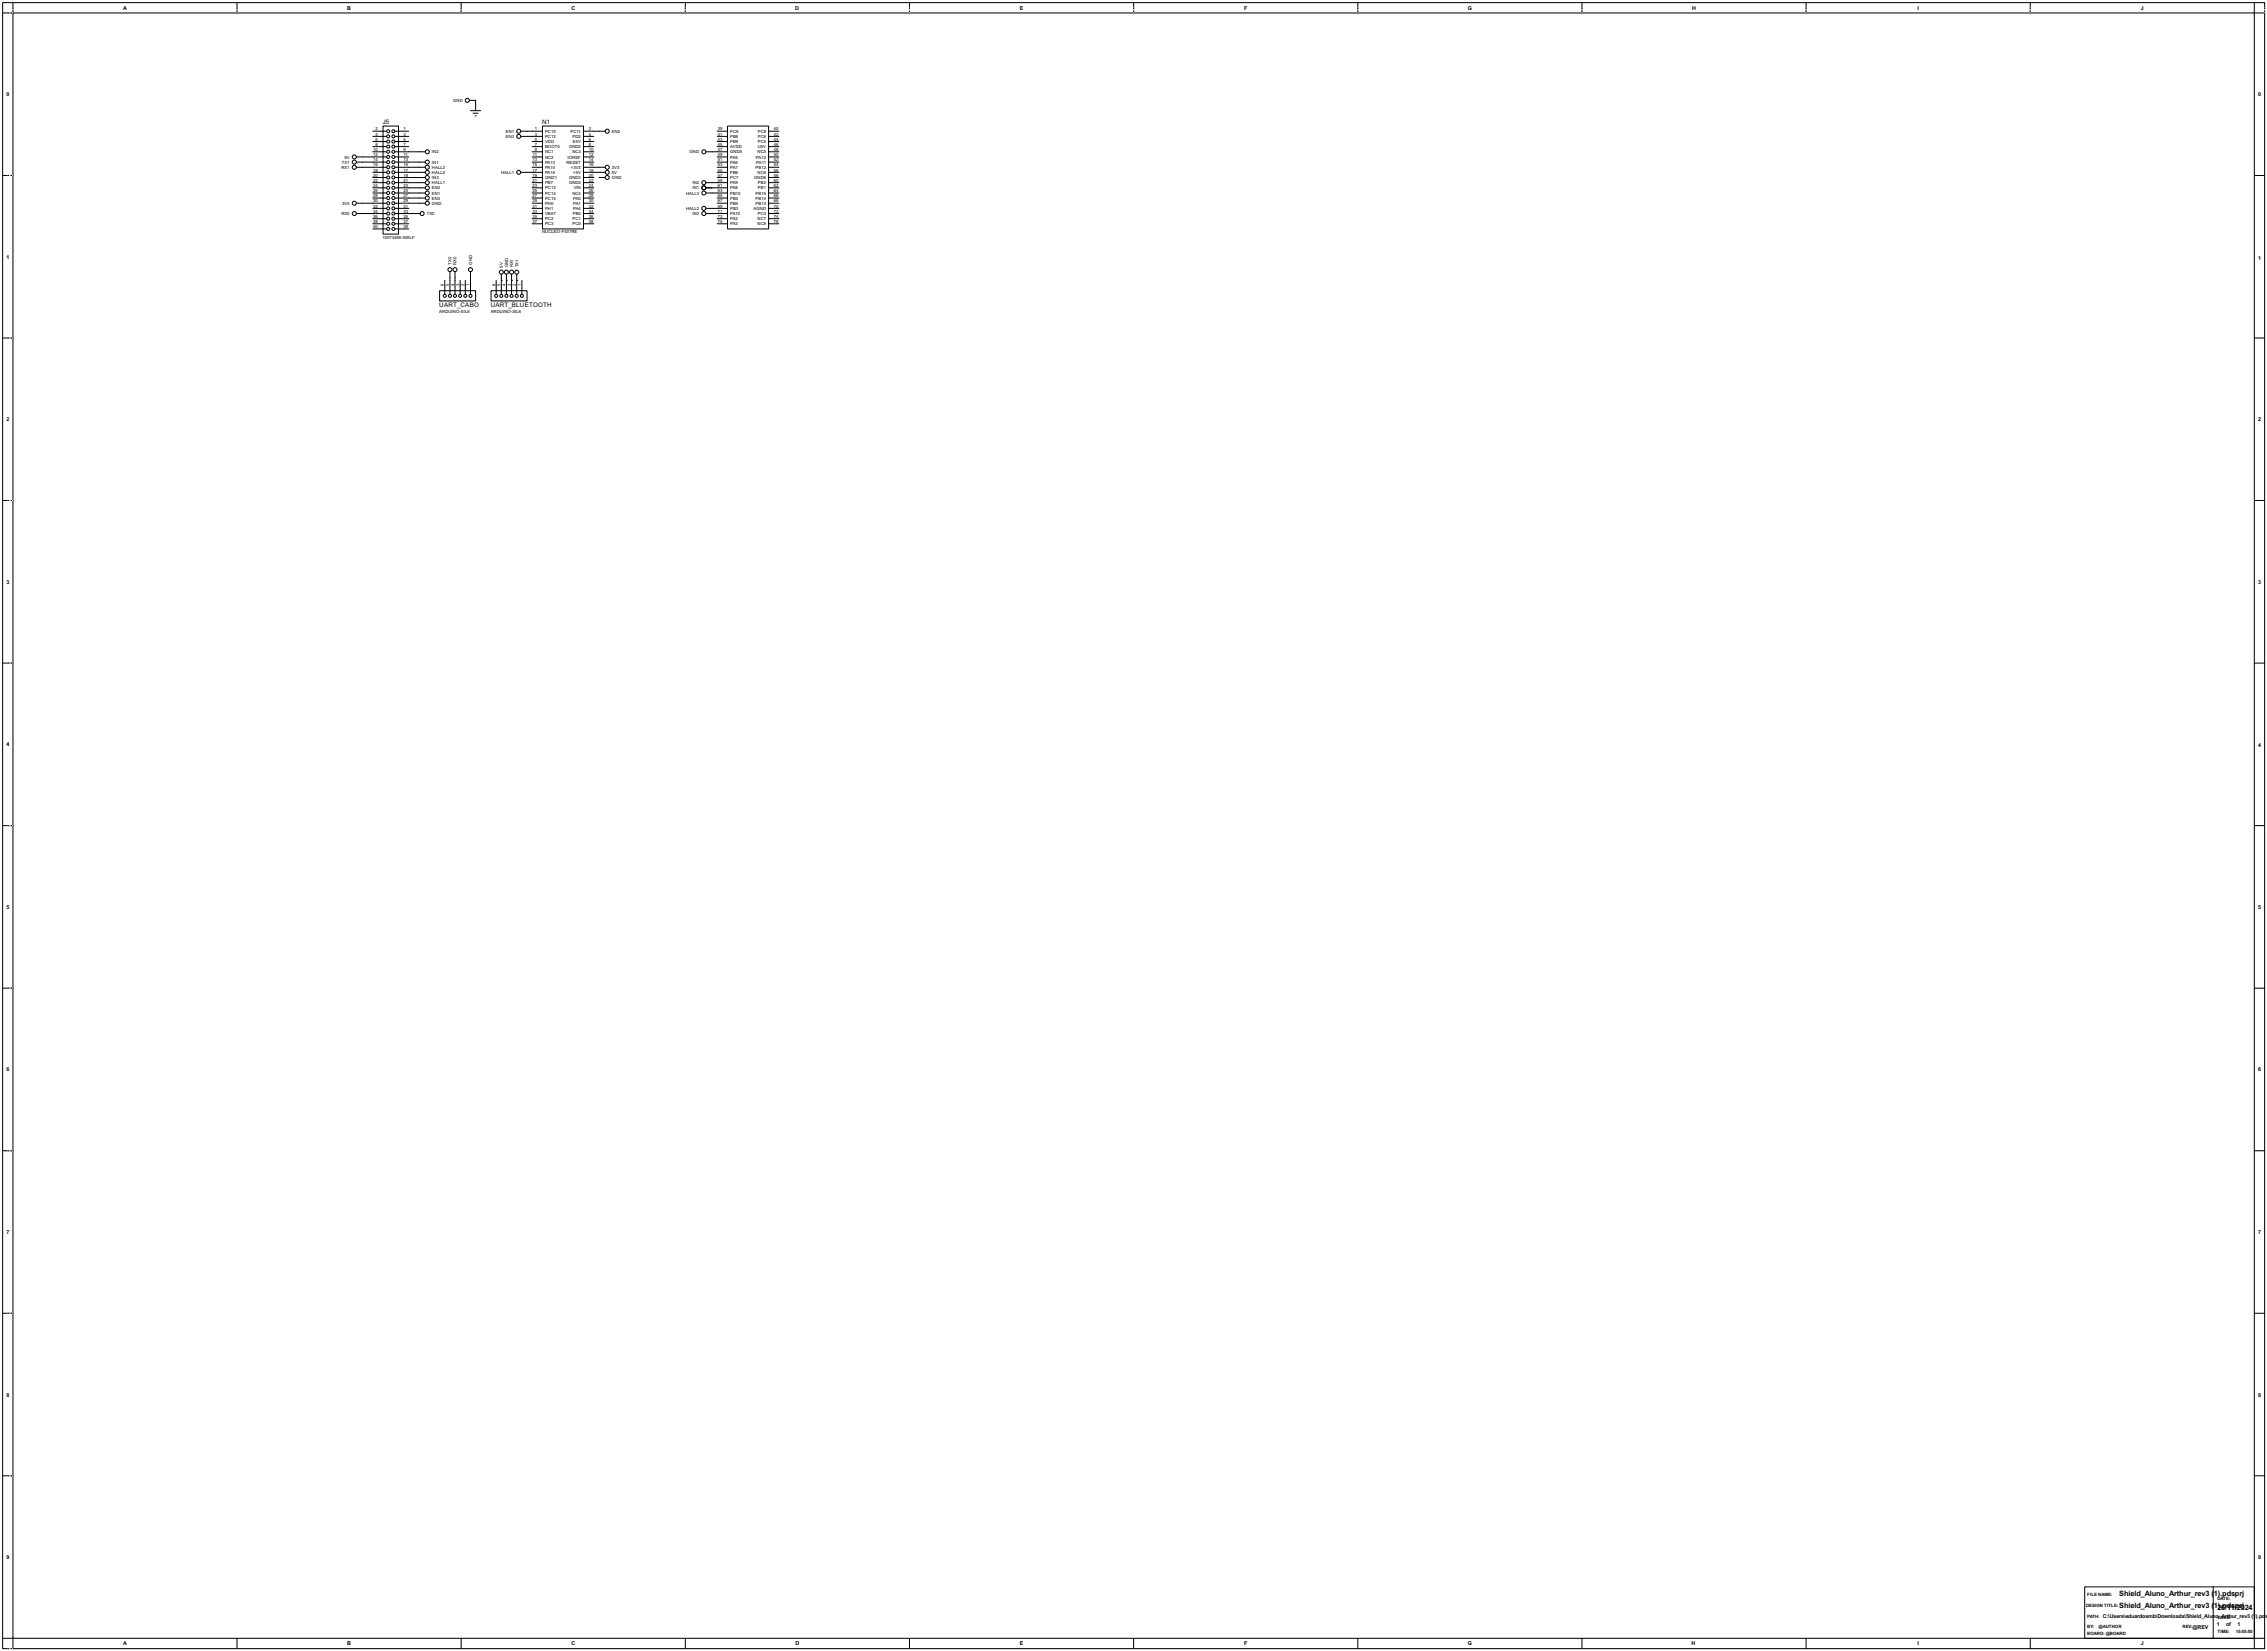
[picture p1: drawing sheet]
<svg xmlns="http://www.w3.org/2000/svg" width="1120mm" height="815mm" viewBox="0 0 1120 815" stroke-linecap="round" stroke-linejoin="round" font-family="sans-serif">
<defs><g id="words">
<g font-size="4.1">
<text x="1047" y="788">Shield_Aluno_Arthur_rev3 (</text>
<text x="1094" y="788">1).pdsprj</text>
<text x="1047" y="794">Shield_Aluno_Arthur_rev3 (</text>
<text x="1094" y="794">12).6p/d1/2024</text>
<text x="1100" y="795">1sprj</text>
</g>
<g font-size="3.5">
<text x="189" y="61">J5</text>
<text x="268" y="61">N1</text>
<text x="217" y="152">UART_CABO</text>
<text x="242" y="152">UART_BLUETOOTH</text>
</g>
<g font-size="3">
<text x="61" y="5">A</text>
<text x="172" y="5">B</text>
<text x="282" y="5">C</text>
<text x="393" y="5">D</text>
<text x="504" y="5">E</text>
<text x="615" y="5">F</text>
<text x="725" y="5">G</text>
<text x="836" y="5">H</text>
<text x="947" y="5">I</text>
<text x="1058" y="5">J</text>
<text x="3" y="48">0</text>
<text x="1116" y="48">0</text>
<text x="3" y="128">1</text>
<text x="1116" y="128">1</text>
<text x="3" y="208">2</text>
<text x="1116" y="208">2</text>
<text x="3" y="288">3</text>
<text x="1116" y="289">3</text>
<text x="3" y="369">4</text>
<text x="1116" y="369">4</text>
<text x="3" y="449">5</text>
<text x="1116" y="449">5</text>
<text x="3" y="529">6</text>
<text x="1116" y="529">6</text>
<text x="3" y="610">7</text>
<text x="1116" y="609">7</text>
<text x="3" y="690">8</text>
<text x="1116" y="690">8</text>
<text x="3" y="770">9</text>
<text x="1116" y="770">9</text>
<text x="1039" y="799">C:\Users\eduardosmb\Downloads\Shield_Aluno_Arthur_rev3 (1</text>
<text x="1095" y="803">1</text>
<text x="1100" y="803">of</text>
<text x="1106" y="803">1</text>
<text x="1115" y="799">).pd</text>
<text x="1119" y="799">s</text>
<text x="1083" y="804">@REV</text>
<text x="61" y="813">A</text>
<text x="172" y="813">B</text>
<text x="282" y="813">C</text>
<text x="393" y="813">D</text>
<text x="504" y="813">E</text>
<text x="615" y="813">F</text>
<text x="725" y="813">G</text>
<text x="836" y="813">H</text>
<text x="947" y="813">I</text>
<text x="1058" y="813">J</text>
</g>
<g font-size="2.5">
<text x="1031" y="788">FILE NAME:</text>
<text x="1096" y="790">DATE:</text>
<text x="1031" y="794">DESIGN TITLE:</text>
<text x="1031" y="799">PATH:</text>
<text x="1031" y="804">BY:</text>
<text x="1037" y="804">@AUTHOR</text>
<text x="1096" y="800">PAGE:</text>
<text x="1031" y="807">BOARD: @BOARD</text>
<text x="1078" y="804">REV:</text>
<text x="1096" y="807">TIME:</text>
<text x="1105" y="807">15:05:50</text>
</g>
<g font-size="2.4">
<text x="224" y="50">GND</text>
<text x="186" y="64">2</text>
<text x="199" y="64">1</text>
<text x="250" y="66">EN1</text>
<text x="264" y="64">1</text>
<text x="269" y="66">PC10</text>
<text x="282" y="66">PC11</text>
<text x="291" y="64">2</text>
<text x="302" y="66">EN2</text>
<text x="355" y="64">39</text>
<text x="361" y="66">PC9</text>
<text x="374" y="66">PC8</text>
<text x="382" y="64">40</text>
<text x="186" y="67">4</text>
<text x="186" y="69">6</text>
<text x="186" y="72">8</text>
<text x="199" y="67">3</text>
<text x="199" y="69">5</text>
<text x="199" y="72">7</text>
<text x="250" y="68">EN3</text>
<text x="264" y="67">3</text>
<text x="264" y="69">5</text>
<text x="264" y="72">7</text>
<text x="269" y="68">PC12</text>
<text x="269" y="71">VDD</text>
<text x="283" y="68">PD2</text>
<text x="283" y="71">E5V</text>
<text x="291" y="67">4</text>
<text x="291" y="69">6</text>
<text x="291" y="72">8</text>
<text x="355" y="67">41</text>
<text x="355" y="69">43</text>
<text x="355" y="72">45</text>
<text x="361" y="68">PB8</text>
<text x="361" y="71">PB9</text>
<text x="374" y="68">PC6</text>
<text x="374" y="71">PC5</text>
<text x="382" y="67">42</text>
<text x="382" y="69">44</text>
<text x="382" y="72">46</text>
<text x="184" y="75">10</text>
<text x="184" y="77">12</text>
<text x="199" y="75">9</text>
<text x="199" y="77">11</text>
<text x="213" y="76">IN2</text>
<text x="263" y="77">11</text>
<text x="264" y="75">9</text>
<text x="269" y="73">BOOT0</text>
<text x="269" y="76">NC1</text>
<text x="281" y="73">GND2</text>
<text x="283" y="76">NC3</text>
<text x="291" y="75">10</text>
<text x="291" y="77">12</text>
<text x="341" y="76">GND</text>
<text x="355" y="75">47</text>
<text x="355" y="77">49</text>
<text x="361" y="73">AVDD</text>
<text x="361" y="76">GND5</text>
<text x="374" y="76">NC5</text>
<text x="374" y="73">U5V</text>
<text x="382" y="75">48</text>
<text x="382" y="77">50</text>
<text x="169" y="83">RX1</text>
<text x="169" y="81">TX1</text>
<text x="170" y="78">5V</text>
<text x="184" y="80">14</text>
<text x="184" y="82">16</text>
<text x="199" y="80">13</text>
<text x="199" y="82">15</text>
<text x="213" y="81">IN1</text>
<text x="213" y="83">HALL3</text>
<text x="263" y="80">13</text>
<text x="263" y="82">15</text>
<text x="269" y="78">NC2</text>
<text x="269" y="81">PA13</text>
<text x="269" y="83">PA14</text>
<text x="280" y="81">RESET</text>
<text x="280" y="78">IOREF</text>
<text x="282" y="83">+3V3</text>
<text x="291" y="80">14</text>
<text x="291" y="82">16</text>
<text x="302" y="83">3V3</text>
<text x="355" y="80">51</text>
<text x="355" y="82">53</text>
<text x="361" y="78">PA5</text>
<text x="361" y="81">PA6</text>
<text x="361" y="83">PA7</text>
<text x="373" y="83">PB12</text>
<text x="373" y="78">PA12</text>
<text x="374" y="81">PA11</text>
<text x="382" y="80">52</text>
<text x="382" y="82">54</text>
<text x="184" y="85">18</text>
<text x="184" y="87">20</text>
<text x="184" y="90">22</text>
<text x="199" y="85">17</text>
<text x="199" y="87">19</text>
<text x="199" y="90">21</text>
<text x="213" y="86">HALL2</text>
<text x="213" y="88">IN3</text>
<text x="248" y="86">HALL1</text>
<text x="263" y="85">17</text>
<text x="263" y="87">19</text>
<text x="263" y="90">21</text>
<text x="269" y="86">PA15</text>
<text x="269" y="88">GND1</text>
<text x="281" y="88">GND3</text>
<text x="283" y="86">+5V</text>
<text x="291" y="85">18</text>
<text x="291" y="87">20</text>
<text x="291" y="90">22</text>
<text x="302" y="86">5V</text>
<text x="302" y="88">GND</text>
<text x="355" y="85">55</text>
<text x="355" y="87">57</text>
<text x="355" y="90">59</text>
<text x="361" y="86">PB6</text>
<text x="361" y="88">PC7</text>
<text x="373" y="88">GND6</text>
<text x="374" y="86">NC6</text>
<text x="382" y="85">56</text>
<text x="382" y="87">58</text>
<text x="382" y="90">60</text>
<text x="184" y="92">24</text>
<text x="184" y="95">26</text>
<text x="199" y="92">23</text>
<text x="199" y="95">25</text>
<text x="213" y="94">EN2</text>
<text x="213" y="91">HALL1</text>
<text x="263" y="92">23</text>
<text x="263" y="95">25</text>
<text x="269" y="91">PB7</text>
<text x="269" y="94">PC13</text>
<text x="281" y="91">GND4</text>
<text x="283" y="94">VIN</text>
<text x="291" y="92">24</text>
<text x="291" y="95">26</text>
<text x="342" y="94">IN1</text>
<text x="342" y="91">IN2</text>
<text x="355" y="92">61</text>
<text x="355" y="95">63</text>
<text x="361" y="91">PA9</text>
<text x="361" y="94">PA8</text>
<text x="374" y="91">PB2</text>
<text x="374" y="94">PB1</text>
<text x="382" y="92">62</text>
<text x="382" y="95">64</text>
<text x="169" y="101">3V3</text>
<text x="184" y="97">28</text>
<text x="184" y="100">30</text>
<text x="199" y="97">27</text>
<text x="199" y="100">29</text>
<text x="213" y="99">EN3</text>
<text x="213" y="96">EN1</text>
<text x="213" y="101">GND</text>
<text x="263" y="97">27</text>
<text x="263" y="100">29</text>
<text x="269" y="96">PC14</text>
<text x="269" y="99">PC15</text>
<text x="269" y="101">PH0</text>
<text x="283" y="96">NC4</text>
<text x="283" y="99">PA0</text>
<text x="283" y="101">PA1</text>
<text x="291" y="97">28</text>
<text x="291" y="100">30</text>
<text x="339" y="96">HALL3</text>
<text x="355" y="97">65</text>
<text x="355" y="100">67</text>
<text x="361" y="96">PB10</text>
<text x="361" y="99">PB4</text>
<text x="361" y="101">PB5</text>
<text x="373" y="96">PB15</text>
<text x="373" y="99">PB14</text>
<text x="373" y="101">PB13</text>
<text x="382" y="97">66</text>
<text x="382" y="100">68</text>
<text x="169" y="106">RX0</text>
<text x="184" y="103">32</text>
<text x="184" y="105">34</text>
<text x="184" y="108">36</text>
<text x="199" y="103">31</text>
<text x="199" y="105">33</text>
<text x="199" y="108">35</text>
<text x="211" y="106">TX0</text>
<text x="263" y="103">31</text>
<text x="263" y="105">33</text>
<text x="263" y="108">35</text>
<text x="269" y="104">PH1</text>
<text x="269" y="106">VBAT</text>
<text x="283" y="106">PB0</text>
<text x="283" y="104">PA4</text>
<text x="291" y="103">32</text>
<text x="291" y="105">34</text>
<text x="291" y="108">36</text>
<text x="339" y="104">HALL2</text>
<text x="342" y="106">IN3</text>
<text x="355" y="103">69</text>
<text x="355" y="105">71</text>
<text x="355" y="108">73</text>
<text x="361" y="104">PB3</text>
<text x="361" y="106">PA10</text>
<text x="372" y="104">AGND</text>
<text x="374" y="106">PC4</text>
<text x="382" y="103">70</text>
<text x="382" y="105">72</text>
<text x="382" y="108">74</text>
<text x="184" y="110">38</text>
<text x="184" y="113">40</text>
<text x="199" y="110">37</text>
<text x="199" y="113">39</text>
<text x="263" y="110">37</text>
<text x="269" y="109">PC2</text>
<text x="269" y="111">PC3</text>
<text x="283" y="109">PC1</text>
<text x="283" y="111">PC0</text>
<text x="291" y="110">38</text>
<text x="355" y="110">75</text>
<text x="361" y="109">PA2</text>
<text x="361" y="111">PA3</text>
<text x="374" y="109">NC7</text>
<text x="374" y="111">NC8</text>
<text x="382" y="110">76</text>
<text x="189" y="118">10073456-049LF</text>
<text x="268" y="115">NUCLEO-F401RE</text>
<text x="223" y="131" transform="rotate(-90 223 131)">TX0</text>
<text x="226" y="131" transform="rotate(-90 226 131)">RX0</text>
<text x="233" y="131" transform="rotate(-90 233 131)">GND</text>
<text x="249" y="132" transform="rotate(-90 249 132)">5V</text>
<text x="251" y="132" transform="rotate(-90 251 132)">GND</text>
<text x="254" y="132" transform="rotate(-90 254 132)">RX1</text>
<text x="256" y="132" transform="rotate(-90 256 132)">TX1</text>
<text x="219" y="141" transform="rotate(-90 219 141)">6</text>
<text x="222" y="141" transform="rotate(-90 222 141)">5</text>
<text x="224" y="141" transform="rotate(-90 224 141)">4</text>
<text x="227" y="141" transform="rotate(-90 227 141)">3</text>
<text x="230" y="141" transform="rotate(-90 230 141)">2</text>
<text x="232" y="141" transform="rotate(-90 232 141)">1</text>
<text x="245" y="141" transform="rotate(-90 245 141)">6</text>
<text x="247" y="141" transform="rotate(-90 247 141)">5</text>
<text x="250" y="141" transform="rotate(-90 250 141)">4</text>
<text x="252" y="141" transform="rotate(-90 252 141)">3</text>
<text x="255" y="141" transform="rotate(-90 255 141)">2</text>
<text x="257" y="141" transform="rotate(-90 257 141)">1</text>
<text x="217" y="155">ARDUINO-SIL6</text>
<text x="242" y="155">ARDUINO-SIL6</text>
</g>
</g></defs>
<g fill="none" stroke="#000" stroke-width=".5">
<path d="M1 1h1118v813h-1118zM6 6h1108v803h-1108zM6 1v5h-5M117 1v5M228 1v5M339 1v5M449 1v5M560 1v5M671 1v5M782 1v5M892 1v5M1003 1v5"/>
<path d="M1114 1v5h5M1 87h5M1114 87h5M1 167h5M1114 167h5M1 247h5M1114 247h5M1 327h5M1114 327h5M1 408h5M1114 408h5M1 488h5"/>
<path d="M1114 488h5M1 568h5M1114 568h5M1 649h5M1114 649h5M1 729h5M1114 729h5M1 809h5v5M117 809v5M228 809v5M339 809v5M449 809v5"/>
<path d="M560 809v5M671 809v5M782 809v5M892 809v5M1003 809v5M1119 809h-5v5"/>
</g>
<g fill="none" stroke="#fff" stroke-width=".49">
<path d="M4 6h2M6 4v2M117 4v2M228 4v2M339 4v2M449 4v2M560 4v2M671 4v2M782 4v2M892 4v2M1003 4v2M1119 4v2"/>
<path d="M4 87h2M4 167h2M4 247h2M4 327h2M4 408h2M4 488h2M4 568h2M4 649h2M4 729h2M4 814h2"/>
</g>
<g fill="none" stroke="#000" stroke-width=".49" stroke-dasharray=".5 1">
<path d="M4 6h2M6 4v2M117 4v2M228 4v2M339 4v2M449 4v2M560 4v2M671 4v2M782 4v2M892 4v2M1003 4v2M1119 4v2"/>
<path d="M4 87h2M4 167h2M4 247h2M4 327h2M4 408h2M4 488h2M4 568h2M4 649h2M4 729h2M4 814h2"/>
</g>
<g fill="none" stroke="#000" stroke-width=".49">
<path d="M232 50h3v5M232 55h6M234 56h2M235 57h.1M176 78h15M184 75h7M184 65h7M184 67h7M184 70h7M184 72h7M189 62h8v54h-8zM195 75h15"/>
<path d="M195 78h7M195 65h7M195 67h7M195 70h7M195 72h7M257 65h11M257 67h11M263 75h5M263 78h5M263 70h5M263 72h5M268 62h20v51h-20z"/>
<path d="M288 75h5M288 78h5M288 65h11M288 67h5M288 70h5M288 72h5M349 75h10M354 78h5M354 65h5M354 67h5M354 70h5M354 72h5"/>
<path d="M359 62h21v51h-21zM380 75h5M380 78h5M380 65h5M380 67h5M380 70h5M380 72h5M176 80h15M176 83h15M184 85h7M184 88h7M184 90h7"/>
<path d="M184 93h7M184 95h7M184 98h7M195 80h15M195 83h15M195 85h15M195 88h15M195 90h15M195 93h15M195 95h15M195 98h15M257 85h11"/>
<path d="M263 80h5M263 83h5M263 88h5M263 90h5M263 93h5M263 95h5M263 98h5M288 80h5M288 83h11M288 85h11M288 88h5M288 90h5"/>
<path d="M288 93h5M288 95h5M288 98h5M296 88h3M349 90h10M349 93h10M349 95h10M354 80h5M354 83h5M354 85h5M354 88h5M354 98h5"/>
<path d="M380 80h5M380 83h5M380 85h5M380 88h5M380 90h5M380 93h5M380 95h5M380 98h5M176 100h15M176 105h15M184 103h7M184 108h7"/>
<path d="M184 111h7M184 113h7M195 100h15M195 105h13M195 103h7M195 108h7M195 111h7M195 113h7M263 100h5M263 105h5M263 103h5M263 108h5"/>
<path d="M263 111h5M288 100h5M288 105h5M288 103h5M288 108h5M288 111h5M349 105h10M349 103h10M354 100h5M354 108h5M354 111h5M380 100h5"/>
<path d="M380 105h5M380 103h5M380 108h5M380 111h5M220 138v7M222 134v11M225 134v11M227 138v7M230 138v7M232 134v11M245 138v7M248 135v10"/>
<path d="M250 135v10M253 135v10M255 135v10M258 138v7M217 144h18v5h-18zM243 144h17v5h-17zM1030 784h84v25h-84zM1094 784v25"/>
<circle cx="231" cy="50" r="1"/>
<circle cx="175" cy="78" r="1"/>
<circle cx="192" cy="72" r=".8"/>
<circle cx="192" cy="65" r=".8"/>
<circle cx="192" cy="67" r=".8"/>
<circle cx="192" cy="75" r=".8"/>
<circle cx="192" cy="78" r=".8"/>
<circle cx="192" cy="70" r=".8"/>
<circle cx="194" cy="67" r=".8"/>
<circle cx="194" cy="70" r=".8"/>
<circle cx="194" cy="75" r=".8"/>
<circle cx="194" cy="78" r=".8"/>
<circle cx="194" cy="72" r=".8"/>
<circle cx="194" cy="65" r=".8"/>
<circle cx="211" cy="75" r="1"/>
<circle cx="256" cy="67" r="1"/>
<circle cx="256" cy="65" r="1"/>
<circle cx="300" cy="65" r="1"/>
<circle cx="348" cy="75" r="1"/>
<circle cx="175" cy="83" r="1"/>
<circle cx="175" cy="80" r="1"/>
<circle cx="192" cy="85" r=".8"/>
<circle cx="192" cy="90" r=".8"/>
<circle cx="192" cy="83" r=".8"/>
<circle cx="192" cy="88" r=".8"/>
<circle cx="192" cy="80" r=".8"/>
<circle cx="192" cy="98" r=".8"/>
<circle cx="192" cy="95" r=".8"/>
<circle cx="192" cy="93" r=".8"/>
<circle cx="194" cy="80" r=".8"/>
<circle cx="194" cy="98" r=".8"/>
<circle cx="194" cy="95" r=".8"/>
<circle cx="194" cy="83" r=".8"/>
<circle cx="194" cy="88" r=".8"/>
<circle cx="194" cy="85" r=".8"/>
<circle cx="194" cy="90" r=".8"/>
<circle cx="194" cy="93" r=".8"/>
<circle cx="211" cy="80" r="1"/>
<circle cx="211" cy="83" r="1"/>
<circle cx="211" cy="88" r="1"/>
<circle cx="211" cy="90" r="1"/>
<circle cx="211" cy="98" r="1"/>
<circle cx="211" cy="93" r="1"/>
<circle cx="211" cy="95" r="1"/>
<circle cx="211" cy="85" r="1"/>
<circle cx="256" cy="85" r="1"/>
<circle cx="300" cy="83" r="1"/>
<circle cx="300" cy="88" r="1"/>
<circle cx="300" cy="85" r="1"/>
<circle cx="348" cy="90" r="1"/>
<circle cx="348" cy="93" r="1"/>
<circle cx="348" cy="95" r="1"/>
<circle cx="175" cy="105" r="1"/>
<circle cx="175" cy="100" r="1"/>
<circle cx="192" cy="100" r=".8"/>
<circle cx="192" cy="103" r=".8"/>
<circle cx="192" cy="105" r=".8"/>
<circle cx="192" cy="108" r=".8"/>
<circle cx="192" cy="113" r=".8"/>
<circle cx="192" cy="111" r=".8"/>
<circle cx="194" cy="100" r=".8"/>
<circle cx="194" cy="103" r=".8"/>
<circle cx="194" cy="105" r=".8"/>
<circle cx="194" cy="113" r=".8"/>
<circle cx="194" cy="111" r=".8"/>
<circle cx="194" cy="108" r=".8"/>
<circle cx="209" cy="105" r="1"/>
<circle cx="211" cy="100" r="1"/>
<circle cx="348" cy="103" r="1"/>
<circle cx="348" cy="105" r="1"/>
<circle cx="222" cy="133" r="1"/>
<circle cx="225" cy="133" r="1"/>
<circle cx="232" cy="133" r="1"/>
<circle cx="248" cy="134" r="1"/>
<circle cx="250" cy="134" r="1"/>
<circle cx="253" cy="134" r="1"/>
<circle cx="255" cy="134" r="1"/>
<circle cx="220" cy="146" r=".8"/>
<circle cx="222" cy="146" r=".8"/>
<circle cx="225" cy="146" r=".8"/>
<circle cx="227" cy="146" r=".8"/>
<circle cx="230" cy="146" r=".8"/>
<circle cx="232" cy="146" r=".8"/>
<circle cx="245" cy="146" r=".8"/>
<circle cx="248" cy="146" r=".8"/>
<circle cx="250" cy="146" r=".8"/>
<circle cx="253" cy="146" r=".8"/>
<circle cx="255" cy="146" r=".8"/>
<circle cx="258" cy="146" r=".8"/>
</g>
<g fill="#000">
<circle cx="248" cy="138" r=".2"/>
<circle cx="250" cy="138" r=".2"/>
<circle cx="253" cy="138" r=".2"/>
<circle cx="255" cy="138" r=".2"/>
</g>
<use href="#words"/>
</svg>
